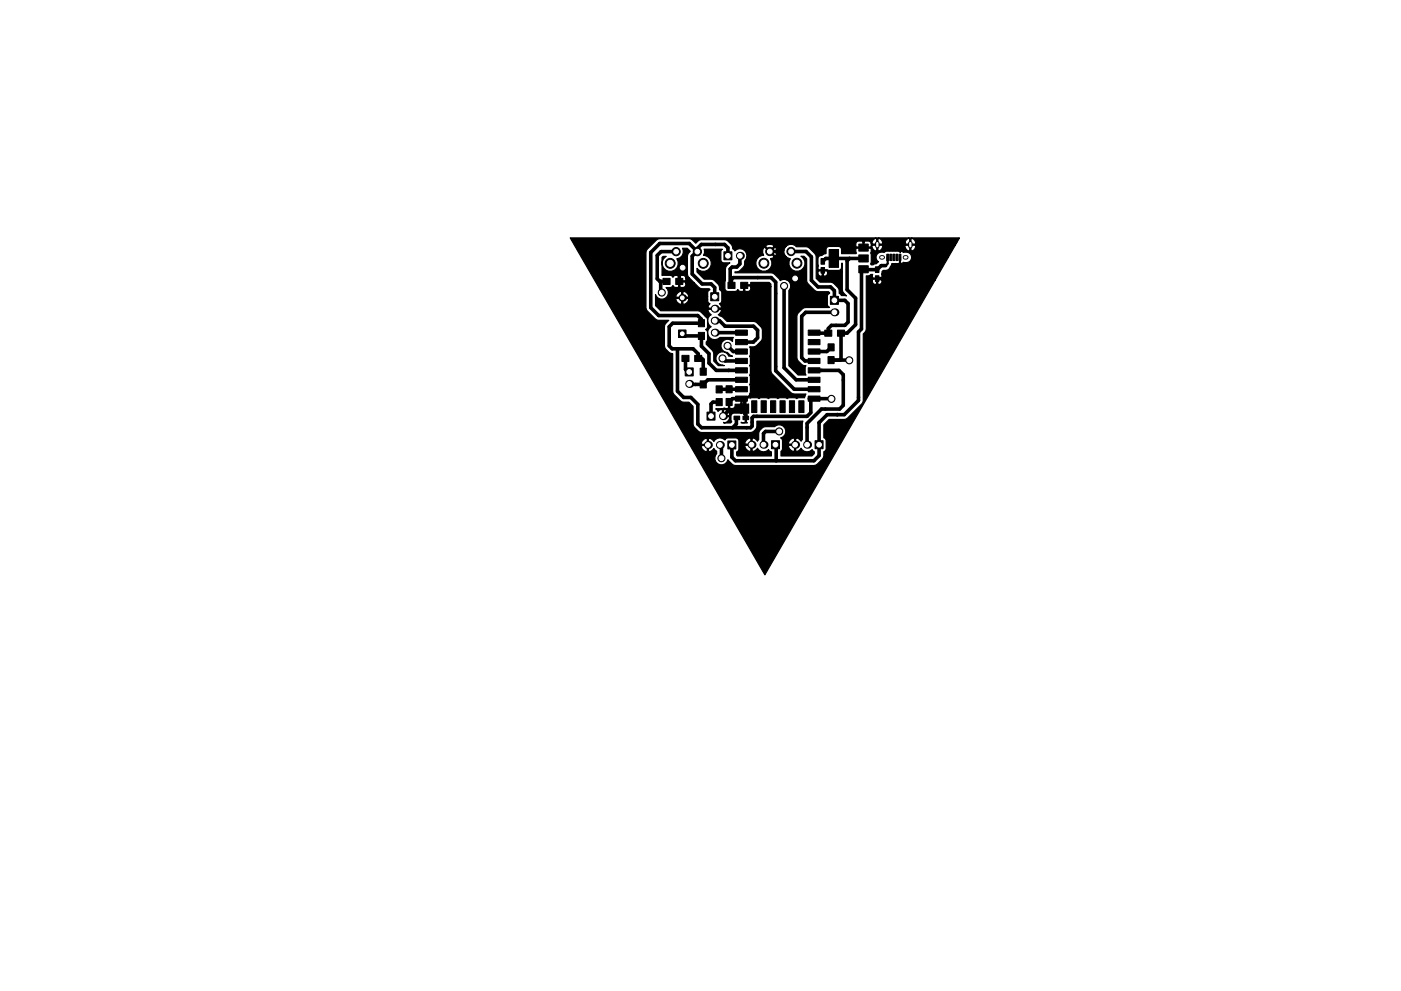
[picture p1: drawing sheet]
<svg xmlns="http://www.w3.org/2000/svg" width="297mm" height="210mm" viewBox="0 0 297 210" stroke-linecap="round" stroke-linejoin="round" font-family="sans-serif">
<g fill="#000" stroke="#000" stroke-width=".21">
<path d="M153.5 53.4h1.7v1.7h-1.7zM174.1 54.9h.7v1.2h-.7zM174.1 56.8h.7v1.2h-.7zM175.8 52.9h2v3.8h-2zM182.1 54.1h2v1.5h-2zM182.1 56.4h2v1.5h-2zM182.1 51.8h2v1.5h-2zM185.6 56.6h.8v1.2h-.8zM185.6 58.5h.8v1.2h-.8zM188 53.9h.4v1.4h-.4zM188.7 53.9h.4v1.4h-.4zM189.3 53.9h.4v1.4h-.4z"/>
<path d="M190 53.9h.4v1.4h-.4zM190.6 53.9h.4v1.4h-.4zM140.6 59.1h1.5v1.3h-1.5zM143.9 70h1.6v1.6h-1.6zM144.6 75.4h1.5v1.3h-1.5zM143.3 59.1h1.5v1.3h-1.5zM145.3 78.1h1.7v1.7h-1.7zM147.3 75.4h1.5v1.3h-1.5zM148.1 70.5h1.3v1.5h-1.3zM148.1 67.8h1.3v1.5h-1.3zM148.4 78.1h1.3v1.5h-1.3zM150.7 62.1h1.7v1.7h-1.7z"/>
<path d="M154.3 59.9h1.5v1.3h-1.5zM156 70h2.5v1.1h-2.5zM156 72h2.5v1.1h-2.5zM156 74h2.5v1.1h-2.5zM156 76h2.5v1.1h-2.5zM156 78h2.5v1.1h-2.5zM157 59.9h1.5v1.3h-1.5zM171.4 78h2.5v1.1h-2.5zM171.4 76h2.5v1.1h-2.5zM171.4 74h2.5v1.1h-2.5zM171.4 72h2.5v1.1h-2.5zM171.4 70h2.5v1.1h-2.5z"/>
<path d="M174.9 70h1.5v1.3h-1.5zM175.5 73h1.3v1.5h-1.3zM175.5 75.7h1.3v1.5h-1.3zM177.6 70h1.5v1.3h-1.5zM176.1 62.9h1.7v1.7h-1.7zM148.4 80.8h1.3v1.5h-1.3zM149.9 87.4h1.7v1.7h-1.7zM151.8 84.6h1.3v1.5h-1.3zM151.8 81.9h1.3v1.5h-1.3zM154.3 93.6h1.7v1.7h-1.7zM153.9 81.8h1.3v1.5h-1.3zM153.9 84.5h1.3v1.5h-1.3z"/>
<path d="M155.6 88.3h1.2v.7h-1.2zM156 80h2.5v1.1h-2.5zM156 82h2.5v1.1h-2.5zM156 84h2.5v1.1h-2.5zM157.5 88.3h1.2v.7h-1.2zM159.4 85h1.1v2.5h-1.1zM161.4 85h1.1v2.5h-1.1zM163.4 85h1.1v2.5h-1.1zM163.6 93.5h1.7v1.7h-1.7zM165.4 85h1.1v2.5h-1.1zM167.4 85h1.1v2.5h-1.1zM169.4 85h1.1v2.5h-1.1z"/>
<path d="M172.8 93.5h1.7v1.7h-1.7zM171.4 84h2.5v1.1h-2.5zM171.4 82h2.5v1.1h-2.5zM171.4 80h2.5v1.1h-2.5z"/>
<circle cx="142.1" cy="55.9" r="1.05"/>
<circle cx="143.4" cy="53.4" r=".87"/>
<circle cx="144.7" cy="56.8" r=".75"/>
<circle cx="147.9" cy="53.4" r=".87"/>
<circle cx="149.1" cy="55.9" r="1.05"/>
<circle cx="162" cy="55.8" r="1.05"/>
<circle cx="163.2" cy="53.4" r=".87"/>
<circle cx="167.7" cy="53.4" r=".87"/>
<circle cx="168.6" cy="59.1" r=".75"/>
<circle cx="169" cy="55.8" r="1.05"/>
<circle cx="140.3" cy="62.1" r=".75"/>
<circle cx="153.2" cy="76" r=".75"/>
<circle cx="154.3" cy="73.4" r=".75"/>
<circle cx="166.2" cy="60.7" r=".75"/>
<circle cx="180.1" cy="76.4" r=".75"/>
<circle cx="153" cy="97.2" r=".75"/>
<circle cx="165.2" cy="91.5" r=".75"/>
<circle cx="176.3" cy="84.6" r=".75"/>
</g>
<path d="M186.9 54.6h.3M191.9 54.6h.3" fill="none" stroke="#000" stroke-width=".95"/>
<path d="M186 51.6v.6M193 51.6v.6" fill="none" stroke="#000" stroke-width="1"/>
<g fill="#000">
<circle cx="156.9" cy="54.3" r=".85"/>
<circle cx="144.7" cy="63.2" r=".8"/>
<circle cx="151.5" cy="65.5" r=".85"/>
<circle cx="151.5" cy="68" r=".85"/>
<circle cx="151.5" cy="70.6" r=".85"/>
<circle cx="176.9" cy="66.3" r=".85"/>
<circle cx="146.1" cy="81.5" r=".85"/>
<circle cx="150.1" cy="94.4" r=".85"/>
<circle cx="152.6" cy="94.4" r=".85"/>
<circle cx="153.3" cy="88.3" r=".85"/>
<circle cx="159.3" cy="94.4" r=".85"/>
<circle cx="161.9" cy="94.4" r=".85"/>
<circle cx="168.6" cy="94.4" r=".85"/>
<circle cx="171.1" cy="94.4" r=".85"/>
</g>
<g fill="none" stroke="#000" stroke-width=".76">
<path d="M140.1 59.7v2.1l.2 .3M143.4 53.4h-3.2l-.9 .8v5l.6 .5h1.4M144.3 59.7l-.1 .1M144.7 56.8l-.7 .7v2.2M147.9 53.4l-1.1 1v3.7l2.1 2.1h1.9l.7 .8v2M147.9 53.4v-.7l.8-.8h4.9l.7 .7v1.7M147.9 53.4l-1.8-1.7h-6.2l-1.9 1.9v11.7l1.6 1.6h8.3l.8 .8v.9M156.9 54.3v1.7l-.7 .7h-1l-.4 .4v3.2l.3 .2v-1.2l.3-.4h8.1l1 1v18.8l3.9 3.9h3.5M163.2 53.4h1.4l1.1 1v3.6l1.1 1.1h1.8M167.7 53.4h3.2l1.1 1.1v5l1.4 1.4h2.7l.8 .8v2h2.2l.7 .7v3.9l-.7 .7h-2.8l-.7 .7v1l-3.7-.1M180.1 54.8l-.5 .5v6.2l1.8 1.8v5.6l-1.8 1.8h-1.3v5.4l-.2 .3M183.1 54.8h-8l-.7 .7"/>
<path d="M183.2 57.3l-.1-.2-.4 .5v12.2l-.7 .6v14.6l-3 3h-3.6l-1.7 1.6M187.8 56.4h-1l-.8 .8h-2.8M190.8 56.4l-.9 .9v1.5l-.3 .3h-3.6M143.6 74v9l1.4 1.3h1.5l1.5 1.5v4.2l.7 .7h10.4l.4-.3v-1.8l.3-.3h11.3l.8-.8v-2.9M144.7 70.8l.4 .5h3.6v2.2l1.6 1.6v1.9l1.6 1.6h6M145.3 76v2.4l.6 .5h.2M148.5 68.4l.2 .2M148.7 68.6h-6.1l-.7 .7v4.1l.6 .6h4.5l1 1.1v.9h.8l.3 .3v2.6M148.7 68.6h.1M151.5 68h1.1l1.1 1.2h6.1l.8 .9v1.6l-.9 .9h-1.8M151.5 70.6h6.4M153.2 76l.5 .6h4.2"/>
<path d="M154.3 73.4l1.2 1.2h2.4M166.2 60.7v17.3l2.6 2.6h3.1M171.9 78.6h6l.9 .9v6.5l-.8 .8h-3.8l-3.1 3v4.6M176.2 76.4h3.9M176.2 73.7l-.9 .9h-3.4l.2 .2M176.9 66.3h-6.1l-.8 .8v8.8l.7 .7h1.2M152.5 85.3h-1.3l-.5 .4v2.6M152.6 94.4l.4 .3-.1 2.5M154.6 87l-1.3 1.3M154.6 85.3l.7-.7h2.6v3.2l.2 .2v.7M154.6 82.6h.1M156.2 88.7l-.1 1.2-.8 .8"/>
<path d="M157.9 82.6h-5.4M157.9 80.6h-7.8l-1 1-3-.1M164.4 94.4l.2 .1v3.3M165 91.7l.2-.2h-2.9l-.4 .5v2.4M171.6 84.6h4.7M173.7 89.6v7.1l-1.1 1.1h-16.7l-.7-.8v-2.6M173.7 89.6h.1"/>
</g>
<path d="M188.2 54.6v1.3l-.4 .5M190.8 54.6v1.8" fill="none" stroke="#000" stroke-width=".46"/>
<path d="M165.7 55.9l.1 .1M160.9 83.6h-1.6l-1 1h-.4" fill="none" stroke="#000" stroke-width=".51"/>
<path d="M140.4 54.6l.2-.2h.6a1.71 1.71 0 0 0-.6 2.4 1.71 1.71 0 0 0 2.4 .5 1.71 1.71 0 0 0 .5-2.4 1.49 1.49 0 0 0 1.2-2.2h1l.6 .6-.5 .7-.1 .4v3.7l.4 .8h-.7l-.3-.4-.8-.1-.2 .2v1h1.1l.2-.2v-.5h.7l1.1 1.1-3.1-.2v1l.2 .2 .8-.1 .3-.4v-.5h1.8l1.3 1.2 1.9 .1 .1 .2-.4 .4-.1 .9h-4l-.2-.5-.4-.3-.4-.2-.5 .1a1.02 1.02 0 0 0-1.2 .9l.1 .3h1.1v-1.2h.3v1.2h1.1l.1-.3h4v.7h-4l-.1-.2h-2.5a.95 .95 0 0 0 1.1 1.2v-1.2h.3v1.2l.2 .1 .8-.6 .2-.5h4a.72 .72 0 0 0 .5 .9l-.4 .7 .1 .3h2.7l.1-.3-.5-.7 .4-.1 .1-.5v-1.9l-.4-.4-.1-.9-1-1.1-.7-.3h-1.5l-1.5-1.5v-.8l.4 .4a1.71 1.71 0 0 0 2.5-.9 1.71 1.71 0 0 0-1.5-2.2l.2-.5-.1-.8h3.9l-.4 .5v1.7a.65 .65 0 0 0 .7 .7h1.3l-.7 .5-.3 .8-.1 4.1a.65 .65 0 0 0 .6 .6h1.5l.6-.4 .5 .4h.6l.2-.1-.1-1.3h1.4l.2-.5h3.9l.3 .4v.5h-4.2l-.2-.1h-1.1v1l.2 .1 .8-.1 .3-.4v-.5h4.2l.1 18.2 4.5 4.5 2.9 .1-.3 .8h-1.2l-.5 .2-.2-.2a2.17 2.17 0 0 0-1.8 .2l-.2-.2a2.17 2.17 0 0 0-1.8 .2l-.2-.2a2.17 2.17 0 0 0-1.8 .2l-.2-.2a2.17 2.17 0 0 0-1.8 .2l-.4-.2-1.6 .1 .2-.2v-.4l-.2-.3a2.2 2.2 0 0 0 .2-1.8l-.2-.2a2.2 2.2 0 0 0 .2-1.8l-.2-.2a2.2 2.2 0 0 0 .2-1.8l-.2-.2a2.2 2.2 0 0 0 .2-1.8l-.2-.2a2.2 2.2 0 0 0 .2-1.8l-.2-.2h.8a3.3 3.3 0 0 0 1.9-1.9v-2l-1.4-1.4-6.1-.1-.8-.9-1-.5 .5-.5 .2-.4-.1-.3h-2.7l-.1 .3 .2 .4 .5 .5-.3 .2a1.46 1.46 0 0 0 .3 2.3 1.49 1.49 0 0 0-.4 2.2 1.49 1.49 0 0 0 2.2 .1h2.9l-.2 .9a1.39 1.39 0 0 0-2.3 .3 1.39 1.39 0 0 0 1.2 2 1.36 1.36 0 0 0 1.1 .8h-.8l-.1-.3a1.43 1.43 0 0 0-2.5 .2 1.43 1.43 0 0 0 1.4 2l.3 .1h-1.3l-1-1v-1.9l-1.6-1.7v-.5l.3-.5v-1.5l-.4-.6 .4-.6v-1.5l-.2-.4-1.2-1.2-.7-.3h-7.8l-1.1-1v-2.4l.1 .4a1.4 1.4 0 0 0 2.1 .2 1.4 1.4 0 0 0 0-2.1h1.1l.4-.4 .4 .4h.6l.2-.2v-2.2l-.2-.2h-.6l-.4 .4-.2-.2-.4-.2-1.7 .1zM151.8 86.7h1.3l.4-.2 .8 .2 .2-.2v-1.4l.2 .1v1.3l.2 .2h.5a.71 .71 0 0 0 .5-.9h1l.2-.2v-1.2l.3 .1-.1 1.1 .2 .2 1.2-.1v2l-.4 .1v1.7l.1 .2h-1.3l.1-.1 .6 .1 .2-.2v-1.7l-.2-.1h-.7a2.28 2.28 0 0 0-1.9 .1l-.5 .1a1.08 1.08 0 0 0-1.3-.9v1.2h1.2l.1-.3h.4l-.1 1.1 .1 .4-.2 .3h-1.5v-.1a1.08 1.08 0 0 0 1.3-1l-.1-.2h-1.4v-1.4l-.3-.2-.7 .5zM120.9 50.5h82.5l-.6 1h-8.7l-.4-.8-.4-.2-.4 .2a.81 .81 0 0 0-1 .8h-4.8l-.4-.8-.4-.2-.4 .2a.83 .83 0 0 0-1 1l-.7-.6h-.8l-.2 .2a1.69 1.69 0 0 0-1.5-.1l-.3 .5v.5l.2 .2h1.4v-1.1h.2v1.1h1.4l.1-.2v-.5l.2 .1h1v-1.1h.2v1.1h1v-.3h4.8v.3h1v-1.1h.2v1.1h1v-.3h8.7l-.3 .5h-17.6v.3a.81 .81 0 0 0 1 .9v-1.2h.2v1.2l.2 .1a1.13 1.13 0 0 0 .8-1.3h4.8v.3a.81 .81 0 0 0 1 .9v-1.2h.2v1.2l.2 .1a1.13 1.13 0 0 0 .8-1.3h8.4l-1.5 2.6h-7.7l-.1-.4a1.3 1.3 0 0 0-1.7-.6l-.4-.3-.2 .3-.5-.3h-2.4l-.5 .2a1.26 1.26 0 0 0-1.4 .4 1.26 1.26 0 0 0-.1 1.5l.3 .1-.5 .5-1.1 .2-.1-.2 .1-.4v-1.5l-.1-.4 .1-.9-.1-.1h-3l-.2 .1 .1 1h-3.1v-1.1l-.4-.4h-2.2a.65 .65 0 0 0-.7 .6v.9l-1.3 .5-.3 .3-.1 2.5 .2 .1h1.7l.5 .2 2.2-.1 .4-.3v-1.2h.2v1.8l-5-.1-.2 .1 .1 .7a.48 .48 0 0 0 .8 .1v-.9h.3v.9l.1 .2a.64 .64 0 0 0 .8-.5v-.5h3.1v3.9l.3 .7 .6 .6-1.1-.1-.5-.4-.1-1-.2-.3-1.1-1.1h-2.6l-.8-.8v-4.6a3.3 3.3 0 0 0-1.8-2.1l-2.5-.1-.2-.2a1.47 1.47 0 0 0-2 .2h-2.5l-.1-.3a1.17 1.17 0 0 0-1.7 .3l.9 .9 .9-.9h2.5l-.4 .8h-1.5l-.2-.5-.2-.1-.9 .9 .9 .8h.2l.2-.5v-.6h1.5v.6l.4 .7h-2.5l-1.9-1.9a1.12 1.12 0 0 0-.3 1.7 1.71 1.71 0 0 0-1.6 2.1 1.71 1.71 0 0 0 2.4 1.1 1.71 1.71 0 0 0 .7-2.5l.6-.2 .1-.3h2.5l.9 .5a1.71 1.71 0 0 0 .5 2.4 1.71 1.71 0 0 0 2.4-.5 1.71 1.71 0 0 0-.6-2.4h.7l.5 .5v4.6l.3 .7 1.7 1.6 2.7 .1 .2 .2-.5 .8v1.7l.4 .6-5.4 .1a2.7 2.7 0 0 0-1.4 1.8v8.8l.3 .7 .6 .7 .4 .2 .6 .1a2.22 2.22 0 0 0-.1 1.8l.1 .2h-1.7l-1.9-2v-16a1.39 1.39 0 0 0 0-1.9 1.39 1.39 0 0 0-1.9-.2 3.7 3.7 0 0 0-1.5-1.5l-8.1-.1v-.2a2.11 2.11 0 0 0 2.1-2.3 1.5 1.5 0 0 0 0-2.2 1.5 1.5 0 0 0-2.1 0l-.5-.4v-.6a2.45 2.45 0 0 0-1.7-1.4h-4.9l-.4 .1-.8 .7-.7-.7-.7-.3h-6.2l-.7 .3-2.2 2.3v12.1l.3 .7 2 1.9 2.5 .1-.6 .6-.3 .7v4.1a2.07 2.07 0 0 0 1.7 1.6l.1 8.4 1.9 1.9h1.5l.8 .9 .1 4.2 1 1.1 .7 .3h10.4l.7-.3 .6-.7 .1-1.4h9.7l-.1 .4v3.5l-.3 .3-.5-.5-.4-.2-.2 .1-.5-.1a1.12 1.12 0 0 0-.9 1.3h1.2v-1.2h.2v1.5h-1.4l-.2 .2a1.08 1.08 0 0 0 1.4 1v-1.2h.2v1.2l.2 .1 .4-.2 .5-.5 .3 .3a1.47 1.47 0 0 0 2.1 0l.4 .4v.4l-.5 .5h-6.5v-.9l.3-.6v-1.7l-.4-.6 .5-.2a1.4 1.4 0 0 0 .3-2 1.4 1.4 0 0 0-2-.2h-2l-.7 .3-.7 .8v1.7l-.3 .3-.5-.5-.4-.2-.5 .1a1.08 1.08 0 0 0-1.3 1l.1 .2h1.2v-1.2h.3v1.5h-1.5a.99 .99 0 0 0 1.2 1.2v-1.2h.3v1.2l.2 .1 .4-.2 .5-.5 .2 .3a1.47 1.47 0 0 0 2.2 0l.1 .3 .5 .2v.8h-7.2l-.2-.1v-.7l.3-.2 .2-.4v-1.7l-.2-.5-.5-.2h-1.7l-.4 .2-.2 .3a1.45 1.45 0 0 0-2.3 .3l-.5-.6-.5-.1-.2 .1-.5-.1a1.12 1.12 0 0 0-.9 1.3h1.2v-1.2h.2v1.4h-1.4l-.2 .3a1.08 1.08 0 0 0 1.4 .9v-1.2h.2v1.2l.2 .1 .5-.1 .5-.6 .5 .6v.6a1.4 1.4 0 0 0 .4 2.2 1.4 1.4 0 0 0 2-1l.9 1 .7 .3 17.1-.1a3.4 3.4 0 0 0 1.6-1.9l.1-1 .3-.1 .2-.5-.1-1.9-.4-.4v-2.8l1.1-1.1 3.6-.1 3.6-3.6v-14.5l.6-.6 .1-.4v-11.3l1.3-.3v.6l.1 .2h1.7l.2-.2v-1.2l.3-.2a1.69 1.69 0 0 0 1.8-1.5h1.5l.3-.3 .2 .3a.86 .86 0 0 1 1.1-.2 1.11 1.11 0 0 0 1.1-1.1h7.7l-2.7 4.8h-11.3l-.2-.2h-1.7l-.1 .2 .1 .7a.48 .48 0 0 0 .8 .1v-1h.2v1l.2 .1a.64 .64 0 0 0 .7-.5v-.4h11.3l-36.1 62.6z" fill="#000" stroke="#000" stroke-width=".25"/>
<g fill="#fff" stroke="#fff" stroke-width=".21">
<circle cx="144.7" cy="56.8" r=".5"/>
<circle cx="168.6" cy="59.1" r=".5"/>
<circle cx="176.3" cy="84.6" r=".5"/>
<circle cx="180.1" cy="76.4" r=".5"/>
<circle cx="165.2" cy="91.5" r=".5"/>
<circle cx="153.2" cy="76" r=".5"/>
<circle cx="153" cy="97.2" r=".5"/>
<circle cx="154.3" cy="73.4" r=".5"/>
<circle cx="166.2" cy="60.7" r=".5"/>
<circle cx="140.3" cy="62.1" r=".5"/>
<circle cx="176.9" cy="63.7" r=".5"/>
<circle cx="176.9" cy="66.3" r=".5"/>
<circle cx="151.5" cy="63" r=".5"/>
<circle cx="151.5" cy="65.5" r=".5"/>
<circle cx="151.5" cy="68" r=".5"/>
<circle cx="151.5" cy="70.6" r=".5"/>
<circle cx="164.4" cy="94.4" r=".5"/>
<circle cx="161.9" cy="94.4" r=".5"/>
<circle cx="159.3" cy="94.4" r=".5"/>
<circle cx="155.2" cy="94.4" r=".5"/>
<circle cx="152.6" cy="94.4" r=".5"/>
<circle cx="150.1" cy="94.4" r=".5"/>
<circle cx="173.7" cy="94.4" r=".5"/>
<circle cx="171.1" cy="94.4" r=".5"/>
<circle cx="168.6" cy="94.4" r=".5"/>
<circle cx="142.1" cy="55.9" r=".65"/>
<circle cx="143.4" cy="53.4" r=".49"/>
<circle cx="147.9" cy="53.4" r=".49"/>
<circle cx="149.1" cy="55.9" r=".65"/>
<circle cx="162" cy="55.8" r=".65"/>
<circle cx="163.2" cy="53.4" r=".49"/>
<circle cx="167.7" cy="53.4" r=".49"/>
<circle cx="169" cy="55.8" r=".65"/>
<circle cx="144.7" cy="70.8" r=".4"/>
<circle cx="144.7" cy="63.2" r=".4"/>
<circle cx="150.7" cy="88.3" r=".5"/>
<circle cx="153.3" cy="88.3" r=".5"/>
<circle cx="146.1" cy="78.9" r=".5"/>
<circle cx="146.1" cy="81.5" r=".5"/>
<circle cx="154.3" cy="54.3" r=".5"/>
<circle cx="156.9" cy="54.3" r=".5"/>
</g>
<path d="M186.9 54.6h.3M191.9 54.6h.3" fill="none" stroke="#fff" stroke-width=".55"/>
<path d="M186 51.6v.6M193 51.6v.6" fill="none" stroke="#fff" stroke-width=".5"/>
</svg>
